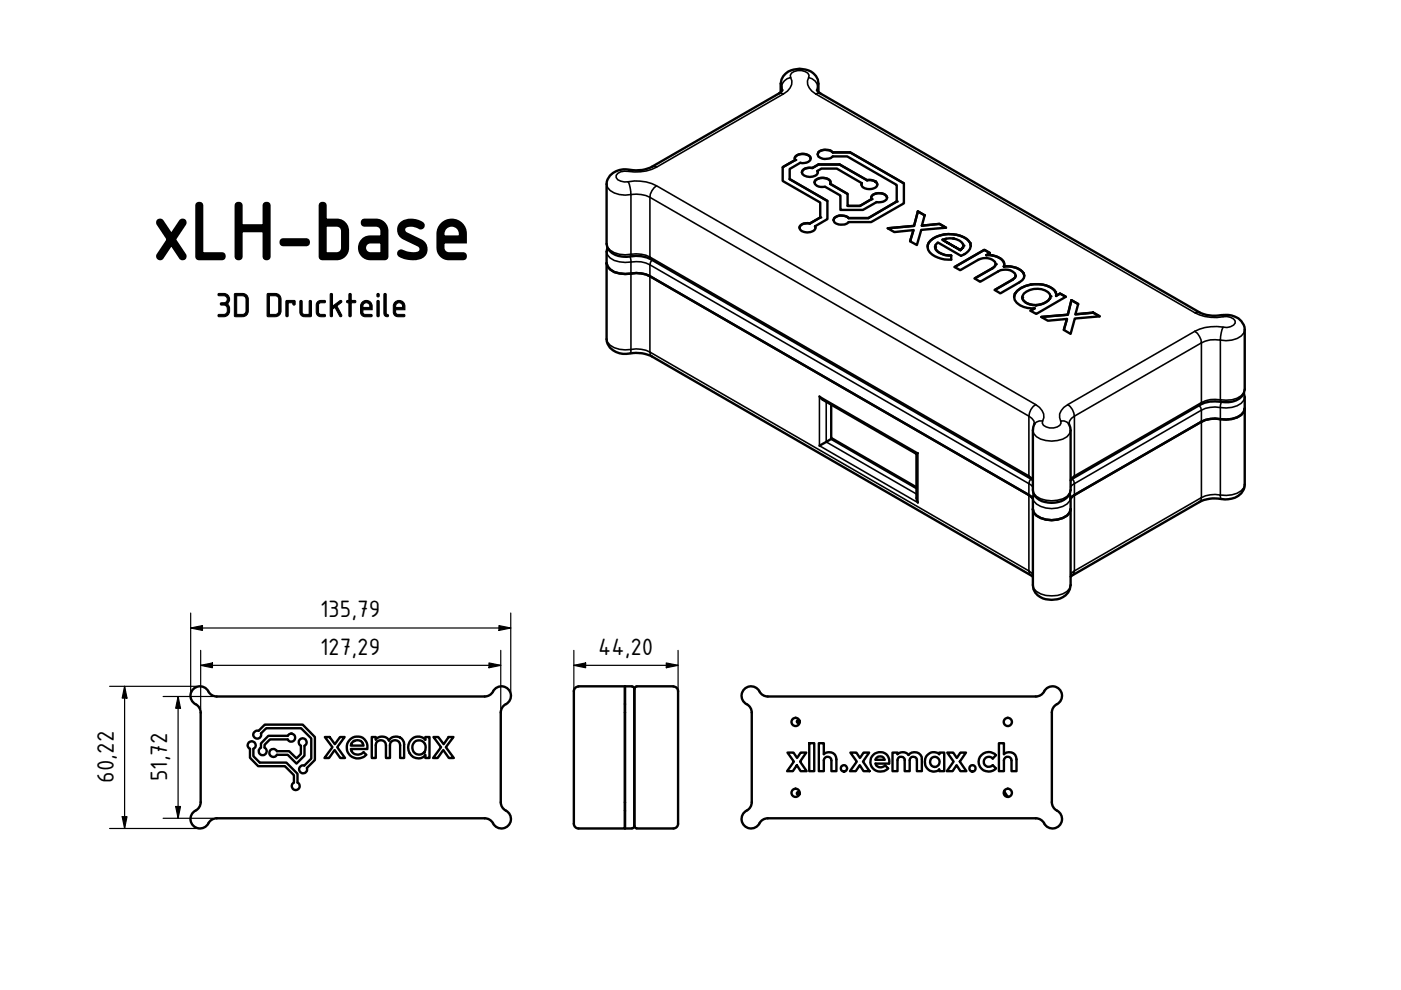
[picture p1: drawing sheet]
<svg xmlns="http://www.w3.org/2000/svg" width="297mm" height="210mm" viewBox="0 0 297 210" stroke-linecap="round" stroke-linejoin="round" font-family="sans-serif">
<defs><g id="words">
<text font-size="18.4" x="32.2" y="54.9">xLH-base</text>
<text font-size="7.7" x="45.7" y="67.2">3D Druckteile</text>
<g font-size="5.4">
<text x="67.9" y="130.8">135,79</text>
<text x="67.9" y="138.8">127,29</text>
<text x="126.8" y="138.8">44,20</text>
<text x="24.1" y="166" transform="rotate(-90 24.1 166)">60,22</text>
<text x="35.4" y="165.6" transform="rotate(-90 35.4 165.6)">51,72</text>
</g>
</g></defs>
<!-- layer: Sichtbar (ISO) -->
<g fill="none" stroke="#000" stroke-width=".51">
<path d="M165.5 19.5a3.9 3.9 0 0 1 1.6-4.3 4.8 4.8 0 0 1 5.9 .9l.4 .8 .1 2.6M165.9 19.1l-.8 .7-26.9 15.6a7.9 7.9 0 0 1-5.4 .5 3.7 3.7 0 0 0-4.2 3.1v12.7a3.3 3.3 0 0 0 3.4 2.7l.8 .1a8 8 0 0 1 5.2 .5l81 46.8M173.2 19.1l.7 .7 80.4 46.4a8.6 8.6 0 0 0 5.4 .6 3.6 3.6 0 0 1 4.2 3.1v12.7a3.3 3.3 0 0 1-3.4 2.7h-.8a8.9 8.9 0 0 0-5.2 .5l-27.5 16M167.4 38l8 4.6v3.9l-2.6 1.5M167.4 38l8 4.6M168.5 33.6l.1-.3a2.11 2.11 0 0 1 3.1-.1l.2 .4M168.6 33.9l-2.7 1.5v3l8 4.5v3.2l-2.2 1.3M168.6 33.9a.67 .67 0 0 1 .4-1 2.42 2.42 0 0 1 2.8 .3l.1 .4a1.73 1.73 0 0 1-2.2 .9l-2.3 1.3v2.2M168.6 33.9l-2.7 1.5M172.3 35.6h-.5a1.59 1.59 0 0 0-1.8 .9 1.72 1.72 0 0 0 2.3 .9 1.08 1.08 0 0 0 1.1-.9l-.1-.2M172.3 35.6l1.2-.7h4.5l5.8 3.3M172.3 35.6a1.68 1.68 0 0 0-2.3 .9"/>
<path d="M172.7 38.7a2.11 2.11 0 0 1 3.1-.6l.3 .6M173.3 36.3l.9-.6h3.2l5.3 3.1M173.3 36.3l.1 .2M176 39a.7 .7 0 0 0-.4-1 2.5 2.5 0 0 0-2.8 .3 .89 .89 0 0 0 .8 1.3h1.3l3.3 1.9v3h4.8l2.8-1.6h.5a1.75 1.75 0 0 0 1.8-1 1.99 1.99 0 0 0-3.2-.4l-.2 .5 .1 .2M176 39l3.7 2.1v2.6h2.6l2.5-1.5M176 39l3.7 2.1M176.6 32.3h3.7l11.3 6.6v4.2l-6.9 4h-4.8a2.2 2.2 0 0 1-3 0l-.2-.4a1.95 1.95 0 0 1 2.7-.8l.5 .3M176.6 32.3a2.28 2.28 0 0 0-3.1 0l-.1 .4a1.43 1.43 0 0 0 1.5 1l1.2-.2 .5-.3h3l10.5 6v3.5l-6 3.5h-4.2M176.6 32.3h3.7l11.3 6.6M176.6 32.3l-.2-.2a2.49 2.49 0 0 0-2.9 .2l-.1 .4M182.7 38.8l-.1 .3M183.8 38.2h.9l.8 .3"/>
<path d="M185.5 38.5a.76 .76 0 0 1 .5 .8 .76 .76 0 0 1-.7 .6 2.13 2.13 0 0 1-2.7-.7l.1-.4M185.5 38.5l.4 .2 .1 .4M128.6 55.8a2.92 2.92 0 0 0 2.7 2.2l1.2 .1a9.6 9.6 0 0 1 4.4 .1l81.2 46.8 .9 .7M128.8 52.5l-.2 .9v18.5a3.8 3.8 0 0 0 5 3 7.2 7.2 0 0 1 4.6 .7l80.8 46.7M171.7 47.4l-.4-.1a1.68 1.68 0 0 0-1.8 1 1.43 1.43 0 0 0 1.7 1 1.48 1.48 0 0 0 1.7-1.1l-.1-.2M171.7 47.4a1.66 1.66 0 0 0-2.2 .9M172.8 48l.1 .3M173.9 46.1l-2.2 1.3M179.9 46.2l-.2-.1a2.49 2.49 0 0 0-2.8 .1l-.2 .5M184.7 41.9a1.89 1.89 0 0 1 1.7-1 1.89 1.89 0 0 1 1.7 1M184.8 42.2l-2.5 1.5h-2.6M188.2 48.4l5.6-.5 .8-3.1 1.4 .8-.5 2.3 3.7-.4 1.4 .8-5.3 .4-.9 3.3-1.4-.8 .7-2.4-4.1 .4z"/>
<path d="M190.1 42.7l-6 3.5h-4.2M193.7 48.8l-.7 2.4M194.6 44.8l1.4 .8M194.6 44.8l-.8 3.1-5.6 .5M195.5 47.9l3.7-.4 1.4 .8M197.3 51a6.4 6.4 0 0 1 8.1 .1 1.79 1.79 0 0 1-1 2.8l-.6 .3-5-2.8-.4 .5a1.41 1.41 0 0 0 1.1 1.8l.9 .4 1.3 .1v.8a5.4 5.4 0 0 1-4.9-2 1.64 1.64 0 0 1 .5-2zM198.2 52.4a2.65 2.65 0 0 0 2.8 1.8h.7M199.8 50.8a3.8 3.8 0 0 1 4.4 .9l-.1 .8-.5 .6 .5-.6 .2-.4M203.6 53l-3.8-2.2 3.8 2.3M205.8 52.1a3.1 3.1 0 0 0-3-2.3 6 6 0 0 0-5.9 1.7l-.2 .8M209.1 54.1l.8-.4-1.2-.7-6.3 3.6 1.2 .7 3.8-2.2a3.1 3.1 0 0 1 3.5 .4l.2 .5-.2 .4-.5 .5M209.1 54.1a3.8 3.8 0 0 1 3.8 1.7v.7"/>
<path d="M209.1 54.1a4.4 4.4 0 0 1 3.7 1.3l.1 .6M209.9 53.7l-1.2-.7-6.3 3.6M210.4 56.9l-3.8 2.1 1.2 .7 3.8-2.2a3.1 3.1 0 0 1 3.6 .5l.1 .4-.1 .5-4.3 2.6 1.2 .7 4-2.3a1.41 1.41 0 0 0 .9-1.9M210.4 56.9l-3.7 2.1M211.1 56l-.2 .4-.5 .5M212.8 56.5h.1M212.9 56.5h.1M212.9 56.5a4.3 4.3 0 0 1 4.1 1.5M212.9 56.5a4.4 4.4 0 0 1 4.1 1.5M215.3 58.4l-.1 .5-.5 .4-3.8 2.2M217 58l.2 .5M215.2 62.3a5.9 5.9 0 0 1 5.9-2 3.3 3.3 0 0 1 2.8 2v.5"/>
<path d="M215.2 62.3a1.84 1.84 0 0 0 1.1 2.4 5.7 5.7 0 0 0 3.1 .7M215.2 62.3a6.2 6.2 0 0 1 8.3-.8l.4 .9M215.2 62.3l-.2 .7M216.7 63a2.73 2.73 0 0 0 2.9 1.7M219.4 65.4l-.9 .5M220.8 67.2l5.6-.5 .8-3.1 1.4 .8-.6 2.2 3.8-.3 1.4 .8-5.3 .4-.9 3.3-1.4-.9 .6-2.3-4 .4zM222.6 63.3a3.9 3.9 0 0 1-3 1.4M222.6 63.3l.1-.5a2.35 2.35 0 0 0-2.7-1.6 3.5 3.5 0 0 0-3.2 1.6 1.58 1.58 0 0 0 1.6 1.7l1.2 .2M222.7 62.8l-.1 .5M223.9 62.8l.8-.6 1.3 .7-6.3 3.7-1.2-.7 .9-.5M223.9 62.8l.8-.6 1.3 .7M226.2 67.6l-.6 2.3"/>
<path d="M228.6 64.5l-1.4-.9-.8 3.1-5.6 .5M231.8 66.3l1.3 .8M231.8 66.3l-3.8 .3M173.7 84l.8 .8 19.8 11.4v9.4l.3 1M176.2 85.8v7.3l18.1 10.4M176.2 93.1l-2.5 1.4M194.6 96.1l-.3 .1M219.3 89.9l-.3 1.3v12.7a3.2 3.2 0 0 0 3.3 2.7 4.2 4.2 0 0 0 4.6-2.1l.1-.6v-12.7l-.4-1.3M263.7 83.4l.2 .8v18.5a3.7 3.7 0 0 1-4.2 3.2 8 8 0 0 0-5.4 .5l-27.3 15.9M263.9 86.6a2.89 2.89 0 0 1-2.7 2.2l-1.2 .2a9.6 9.6 0 0 0-4.4 0l-27.8 16-.8 .7M219 108a2.89 2.89 0 0 0 2.7 2.2 5.9 5.9 0 0 0 4.5-.9l.6-.6 .2-.7M219.2 104.7l-.2 .8v18.6a3.5 3.5 0 0 0 4 3.1 3.7 3.7 0 0 0 4-3.1v-18.6l-.2-.8"/>
<path d="M41.5 149.3a2.01 2.01 0 0 1 1 1.8v19a2.01 2.01 0 0 1-1 1.8M44.2 146.6a2.01 2.01 0 0 0-3.2-.5 2.01 2.01 0 0 0 .5 3.2M44.2 146.6a2.01 2.01 0 0 0 1.7 1.1h56.9a2.01 2.01 0 0 0 1.7-1.1M52.7 157.4a.85 .85 0 0 1 1.3 .1 .85 .85 0 0 1-.3 1.3v1.5l1.4 1.4h5.6l2.4 2.4v1.8a.85 .85 0 0 1 .3 1.3 .85 .85 0 0 1-1.4 0 .85 .85 0 0 1 .3-1.3v-1.5l-1.9-2h-5.7l-1.7-1.7v-1.9l-.2-.2a.83 .83 0 0 1-.1-1.2zM53.9 155.3l.5-.4 .4 .1 1.3-1.4h8.1l2.6 2.7v4.8l-1.7 1.7a.84 .84 0 0 1-.7 1.2 .84 .84 0 0 1-1-.9 .84 .84 0 0 1 1.1-.8l1.5-1.5v-4.2l-2.2-2.2h-7.4l-1.1 1.1a.84 .84 0 0 1-.9 1.1 .84 .84 0 0 1-.5-1.3zM56.9 156h4.1a.83 .83 0 0 1 1.3-.3 .83 .83 0 0 1 0 1.3 .83 .83 0 0 1-1.3-.2h-3.8l-1.1 1.1v.6a.85 .85 0 0 1 .3 1.3 .85 .85 0 0 1-1.4 0 .85 .85 0 0 1 .3-1.3v-.9zM57.4 159a.84 .84 0 0 1 1.3 .3h2.6l1.6 1.5 .9-.9v-1.8a.85 .85 0 0 1-.3-1.3 .85 .85 0 0 1 1.3 0 .85 .85 0 0 1-.2 1.3v2.1l-1.7 1.7-1.9-1.9h-2.3a.86 .86 0 0 1-1.3 .3 .86 .86 0 0 1 0-1.3zM68.9 156.3h1l1.1 1.5 1.1-1.5h1l-1.6 2.1 1.7 2.3h-1.1l-1.1-1.7-1.2 1.7h-1l1.7-2.3zM74.4 156.6a2.14 2.14 0 0 1 2.5-.1 2.14 2.14 0 0 1 1 2.3h-3.5a1.57 1.57 0 0 0 2.7 .7l.5 .5a2.36 2.36 0 0 1-3.4 .1 2.36 2.36 0 0 1 .2-3.5zM74.7 157.4a1.37 1.37 0 0 1 1.4-.4 1.37 1.37 0 0 1 1 1.1h-2.7zM78.8 156.3h.9v.5a1.75 1.75 0 0 1 2.8 .1 1.76 1.76 0 0 1 1.9-.7 1.76 1.76 0 0 1 1.3 1.6v2.9h-.9v-2.7a1.08 1.08 0 0 0-1-1 1.08 1.08 0 0 0-1.1 1v2.7h-.9v-2.7a1.08 1.08 0 0 0-1-1 1.08 1.08 0 0 0-1.1 1v2.7h-.9zM82.5 156.9h.1"/>
<path d="M87.4 156.6a1.97 1.97 0 0 1 2.8 .3v-.6h.9v4.4h-.9v-.6a2.13 2.13 0 0 1-2.7 .3 2.13 2.13 0 0 1-.9-2.5l.2-.6zM87.9 157.3a1.46 1.46 0 0 1 2 .2 1.46 1.46 0 0 1-.2 2.1 1.46 1.46 0 0 1-2-.2 1.71 1.71 0 0 1 .2-2.1zM91.9 156.3h1l1.2 1.5 1-1.5h1l-1.6 2.1 1.7 2.3h-1l-1.2-1.7-1.2 1.7h-1l1.7-2.3zM104.5 146.6a2.01 2.01 0 0 1 3.2-.5 2.01 2.01 0 0 1-.4 3.2M107.2 149.3a2.01 2.01 0 0 0-1 1.8v19a2.01 2.01 0 0 0 1 1.8M121.7 146.5v28.1a1 1 0 0 0 1 1.1h9.8v-3.8M122.6 145.5h11.4M122.7 145.6a.99 .99 0 0 0-1 1M132.5 145.5v30.2h1.5M134 145.6h.3l.2 .4M134.5 146v29.1M135 145.6h-.3l-.2 .4"/>
<path d="M135 145.5h7.7M142.8 145.6a.99 .99 0 0 1 1 1M143.8 146.5v28.1a1 1 0 0 1-1 1.1M158.3 149.3a2.01 2.01 0 0 1 1.1 1.8v19a2.01 2.01 0 0 1-1.1 1.8M161 146.6a2.01 2.01 0 0 0-3.2-.5 2.01 2.01 0 0 0 .5 3.2M161 146.6a2.01 2.01 0 0 0 1.8 1.1h56.8a2.01 2.01 0 0 0 1.8-1.1M167 159.6h1.2l.8 1.1 .8-1.1h1.1l-1.3 1.9 1.4 2h-1.2l-.8-1.3-.9 1.3h-1.2l1.4-2zM169.5 152.8a.32 .32 0 0 0-.5 0 .32 .32 0 0 0 .1 .5 .32 .32 0 0 0 .5-.3M171.6 157.6h1v5.9h-1zM173.6 157.6h1.1v2.3a1.59 1.59 0 0 1 1.7-.3 1.59 1.59 0 0 1 .9 1.4v2.5h-1v-2.3a.81 .81 0 0 0-.8-.7 .81 .81 0 0 0-.8 .7v2.3h-1.1zM180.3 159.6h1.3l.7 1.1 .8-1.1h1.2l-1.3 1.9 1.4 2h-1.3l-.8-1.3-.9 1.3h-1.2l1.5-2zM189.2 159.6h1.1v.3a1.6 1.6 0 0 1 2.3 .2 1.6 1.6 0 0 1 1.8-.5 1.6 1.6 0 0 1 1.1 1.4v2.5h-1.1v-2.3a.76 .76 0 0 0-.8-.7 .76 .76 0 0 0-.7 .7v2.3h-1.1v-2.3a.76 .76 0 0 0-.7-.7 .76 .76 0 0 0-.8 .7v2.3h-1.1z"/>
<path d="M200.8 159.6h1.3l.8 1.1 .7-1.1h1.2l-1.3 1.9 1.4 2h-1.3l-.8-1.3-.8 1.3h-1.3l1.5-2zM211.8 157.6h1.1v2.3a1.59 1.59 0 0 1 1.6-.3 1.59 1.59 0 0 1 1 1.4v2.5h-1v-2.3a.81 .81 0 0 0-.8-.7 .81 .81 0 0 0-.8 .7v2.3h-1.1zM221.4 146.6a2.04 2.04 0 0 1 3.4-.3 2.04 2.04 0 0 1-1.1 3.3 2.01 2.01 0 0 0-.7 1.5v19a2.01 2.01 0 0 0 1.1 1.8M41.5 171.9a2.01 2.01 0 0 0-.5 3.2 2.01 2.01 0 0 0 3.2-.5M44.2 174.6a2.01 2.01 0 0 1 1.8-1.1h56.8a2.01 2.01 0 0 1 1.7 1.1M107.3 171.9a2.01 2.01 0 0 1 .4 3.2 2.01 2.01 0 0 1-3.2-.5M134.5 175.1l-.2 .4-.3 .1M134.5 175.1l.1 .3 .4 .2M135 175.7h7.7M158.3 171.9a2.01 2.01 0 0 0-.5 3.2 2.01 2.01 0 0 0 3.2-.5M161 174.6a2.01 2.01 0 0 1 1.8-1.1h56.8a2.01 2.01 0 0 1 1.8 1.1M169.6 168.2a.32 .32 0 0 0-.5-.3 .32 .32 0 0 0-.1 .5 .32 .32 0 0 0 .5 0"/>
<path d="M185.1 160.1a1.98 1.98 0 0 1 2.4-.4 1.98 1.98 0 0 1 1 2.2h-2.9a1.14 1.14 0 0 0 .9 .8 1.14 1.14 0 0 0 1.2-.4l.6 .6a2.13 2.13 0 0 1-3 .2 2.13 2.13 0 0 1-.2-3zM185.8 160.7a.96 .96 0 0 1 1-.4 .96 .96 0 0 1 .7 .8h-1.9zM196.5 160.2a1.82 1.82 0 0 1 2.6-.3v-.3h1.1v3.9h-1.1v-.4a1.93 1.93 0 0 1-2.3 0 1.93 1.93 0 0 1-.6-2.3zM208.1 160.1a2.1 2.1 0 0 1 3.1 0l-.7 .7a1.08 1.08 0 0 0-1.6 0 1.08 1.08 0 0 0 0 1.5 1.08 1.08 0 0 0 1.6-.1l.7 .7a2.08 2.08 0 0 1-3 .2 2.08 2.08 0 0 1-.1-3zM213 167.7l.3 .7 .5 .6M224.1 171.9a2.01 2.01 0 0 1 .5 3.2 2.01 2.01 0 0 1-3.2-.5"/>
<circle cx="168.7" cy="153.1" r=".87"/>
<circle cx="213.7" cy="153.1" r=".87"/>
<circle cx="168.7" cy="168.1" r=".87"/>
<circle cx="178.9" cy="162.9" r=".67"/>
<circle cx="198.2" cy="161.6" r="1.06"/>
<circle cx="206.2" cy="162.9" r=".67"/>
<circle cx="213.7" cy="168.1" r=".87"/>
</g>
<!-- layer: Sichtbar schmal (ISO) -->
<g fill="none" stroke="#000" stroke-width=".34">
<path d="M165.5 17.8l.2 .6M165.7 18.4l.2 .7M165.7 18.4v1M166.1 19.9l-26.9 15.5M167.6 16.4a2.27 2.27 0 0 1-.6 2.9l-.9 .6-.5-.2-.5 .1M171.4 16.4a2.35 2.35 0 0 1 2 3M171.4 16.4l.1-.4a2.38 2.38 0 0 0-3.1-.8l-.6 .3-.2 .5v.4a2.21 2.21 0 0 0-1.9 2M171.4 16.4a2.27 2.27 0 0 0 .7 2.9l.8 .6M172.9 19.9l80.4 46.4M173.5 17.8l-.3 1.3M173.9 19.8l-.4-.1-.6 .2M133.2 36.3a2.37 2.37 0 0 0-2.6 .9v.4a2.47 2.47 0 0 0 2.6 .9l.4 1.3 .2 1.4a5.1 5.1 0 0 1-5-1.4l-.2-.8"/>
<path d="M133.2 38.5a9.4 9.4 0 0 1 6 .9 3.3 3.3 0 0 0-1.4 2.4 6.7 6.7 0 0 0-4-.6l-.1 13.2M138.2 35.4l.5-.1 .5 .1M139.2 35.4a9.2 9.2 0 0 1-6 .9l.4-.3M139.2 39.4l80.4 46.4M128.6 53.4a2.8 2.8 0 0 0 2.7 2.1l2.5 .1v18.5a6.3 6.3 0 0 1 4 .5l.1 .6 .3 .4M128.6 51.7a2.89 2.89 0 0 0 2.7 2.2l1.2 .1a8.4 8.4 0 0 1 5.3 .5M133.6 54.4l.2 1.2a6 6 0 0 1 4 .5M137.8 54.5l.2 .5M137.8 56.1v18.5l80.3 46.4M137.8 56.1l80.3 46.4v18.5M137.8 54.5v-12.7l80.3 46.4M137.8 54.5l80.3 46.4"/>
<path d="M138.3 55.1l-.5 1M210.4 54.1v.1M214.7 59.3h.1M128.6 71.9a2.92 2.92 0 0 0 2.7 2.2h2.5l-.2 .8M253.3 70.2a3.3 3.3 0 0 1 1.4 2.5M253.3 70.2a9.3 9.3 0 0 1 6-.8l-.4 1.2-.2 1.5a6 6 0 0 0-4 .6M253.3 70.2l-26.9 15.6M254.3 66.2l-.4-.1-.6 .2a9 9 0 0 0 6 .9M254.7 72.7l-26.9 15.5v12.7M254.7 72.7v12.7l-26.9 15.5M259 66.8l.3 .4a2.44 2.44 0 0 1 2.6 .8 1.47 1.47 0 0 1-1.8 1.4h-.8M263.9 69.9a2.89 2.89 0 0 1-2.7 2.2l-1.2 .1-1.3-.1v12.7a6 6 0 0 0-4 .6l-.2 .4"/>
<path d="M173.7 84l20.9 12.1v10.5l-20.9-12.1zM175.2 85.2v8.5l19.1 11M176.2 92.8l18.1 10.4M218.1 88.2l1.1 1.1 .1 .6M218.1 88.2v12.7M219 91.2a2.8 2.8 0 0 0 2.7 2.2 6.2 6.2 0 0 0 4.5-.8l.6-.7 .2-.7M219.6 85.8a3.1 3.1 0 0 0-1.5 2.4M219.6 85.8a2.74 2.74 0 0 1 1.5 3.5h-.8l-.6 .2-.4 .4M221.1 89.3l-.1 .4a2.38 2.38 0 0 0 3.2 .8l.5-.3 .3-.5-.1-.4h.7l.6 .2 .5 .4M224.9 89.3a2.27 2.27 0 0 1 .7-2.9l.8-.6a3.3 3.3 0 0 1 1.4 2.4l-.6 .5-.4 .6-.2 .6M254.3 86l.4 1a6.3 6.3 0 0 1 4-.6v18.6a5.2 5.2 0 0 0 5-1.6l.2-.7M263.9 84.2a2.92 2.92 0 0 1-2.7 2.2h-2.5l.3-1.2"/>
<path d="M263.9 82.6a2.89 2.89 0 0 1-2.7 2.2h-2.5l.1 .4M218.1 100.9l.9 .7M218.1 100.9l.3 .5M218.6 101.5l-.5 1 .9 .7M219 105.5a2.89 2.89 0 0 0 2.7 2.2 5.9 5.9 0 0 0 4.5-.8l.6-.7 .2-.7M219 103.9a2.8 2.8 0 0 0 2.7 2.2 6.2 6.2 0 0 0 4.5-.8l.6-.7 .2-.7M227.3 101.5l.5 1M227.8 102.5l-.8 .7M227.8 100.9l-.2 .5M227.8 100.9l-.8 .7M227.8 102.5v18.5l26.9-15.5M227.8 102.5l26.9-15.5v18.5"/>
<path d="M254.7 105.5l-.1 .6-.3 .3M254.7 105.5a6.3 6.3 0 0 1 4-.5l.3 .8M218.1 121l.2 .6 .3 .4M218.1 121l.9 .8M219 124.1a2.89 2.89 0 0 0 2.7 2.2 5.9 5.9 0 0 0 4.5-.9l.6-.6 .2-.7M227 121.8l.8-.8-.1 .6-.3 .4"/>
</g>
<g fill="#000">
<circle cx="200.2" cy="49.7" r=".17"/>
<circle cx="200.4" cy="54.1" r=".17"/>
<circle cx="204.1" cy="52.5" r=".17"/>
<circle cx="205.7" cy="51.5" r=".17"/>
<circle cx="210.4" cy="56.9" r=".17"/>
<circle cx="215.2" cy="62.3" r=".17"/>
<circle cx="218.5" cy="60.3" r=".17"/>
<circle cx="222.6" cy="63.3" r=".17"/>
<circle cx="223.8" cy="61.9" r=".17"/>
</g>
<!-- layer: Sichtbar (ISO) -->
<g fill="#000">
<circle cx="168.6" cy="33.9" r=".25"/>
<circle cx="183.8" cy="38.2" r=".25"/>
<circle cx="185.5" cy="38.5" r=".25"/>
<circle cx="173.9" cy="46.1" r=".25"/>
<circle cx="184.8" cy="42.2" r=".25"/>
<circle cx="190.1" cy="42.7" r=".25"/>
<circle cx="191.6" cy="43.1" r=".25"/>
<circle cx="195.5" cy="47.9" r=".25"/>
<circle cx="198.2" cy="52.4" r=".25"/>
<circle cx="202.1" cy="50.6" r=".25"/>
<circle cx="204.3" cy="52.1" r=".25"/>
<circle cx="211.1" cy="56" r=".25"/>
<circle cx="216.7" cy="63" r=".25"/>
<circle cx="219.6" cy="64.7" r=".25"/>
<circle cx="222.7" cy="62.8" r=".25"/>
<circle cx="61.7" cy="155.5" r=".25"/>
<circle cx="75" cy="157.1" r=".25"/>
<circle cx="89.9" cy="159.6" r=".25"/>
</g>
<g fill="none" stroke="#000" stroke-width=".25">
<path d="M40.4 133.2l2.5-.6v1.1zM40.4 133.2h67.9M40.4 130v16.7M42.5 137.9v12.4M105.8 132.6l2.5 .6-2.5 .5zM106.2 137.9v12.4M108.3 130v16.7M121.7 137.9v12.4M143.8 137.9v12.4M23.2 145.5h18.4M26.4 145.5l.5 2.5h-1zM26.4 145.5v30.2"/>
<path d="M34.6 147.7h10.5M37.8 147.7l.5 2.5h-1zM37.8 147.7v25.8M42.5 141.1l2.5-.5v1zM42.5 141.1h63.7M103.7 140.6l2.5 .5-2.5 .5zM121.7 141.1l2.5-.5v1zM121.7 141.1h22.1M141.3 140.6l2.5 .5-2.5 .5zM23.2 175.7h18.4M25.9 173.2h1l-.5 2.5zM34.6 173.5h10.5"/>
<path d="M37.3 171h1l-.5 2.5z"/>
</g>
<path d="M40.4 133.2l2.5-.6v1.1zM105.8 132.6l2.5 .6-2.5 .5zM26.4 145.5l.5 2.5h-1zM37.8 147.7l.5 2.5h-1zM42.5 141.1l2.5-.5v1zM103.7 140.6l2.5 .5-2.5 .5zM121.7 141.1l2.5-.5v1zM141.3 140.6l2.5 .5-2.5 .5zM25.9 173.2h1l-.5 2.5zM37.3 171h1l-.5 2.5z" fill="#000"/>
<use href="#words"/>
</svg>
